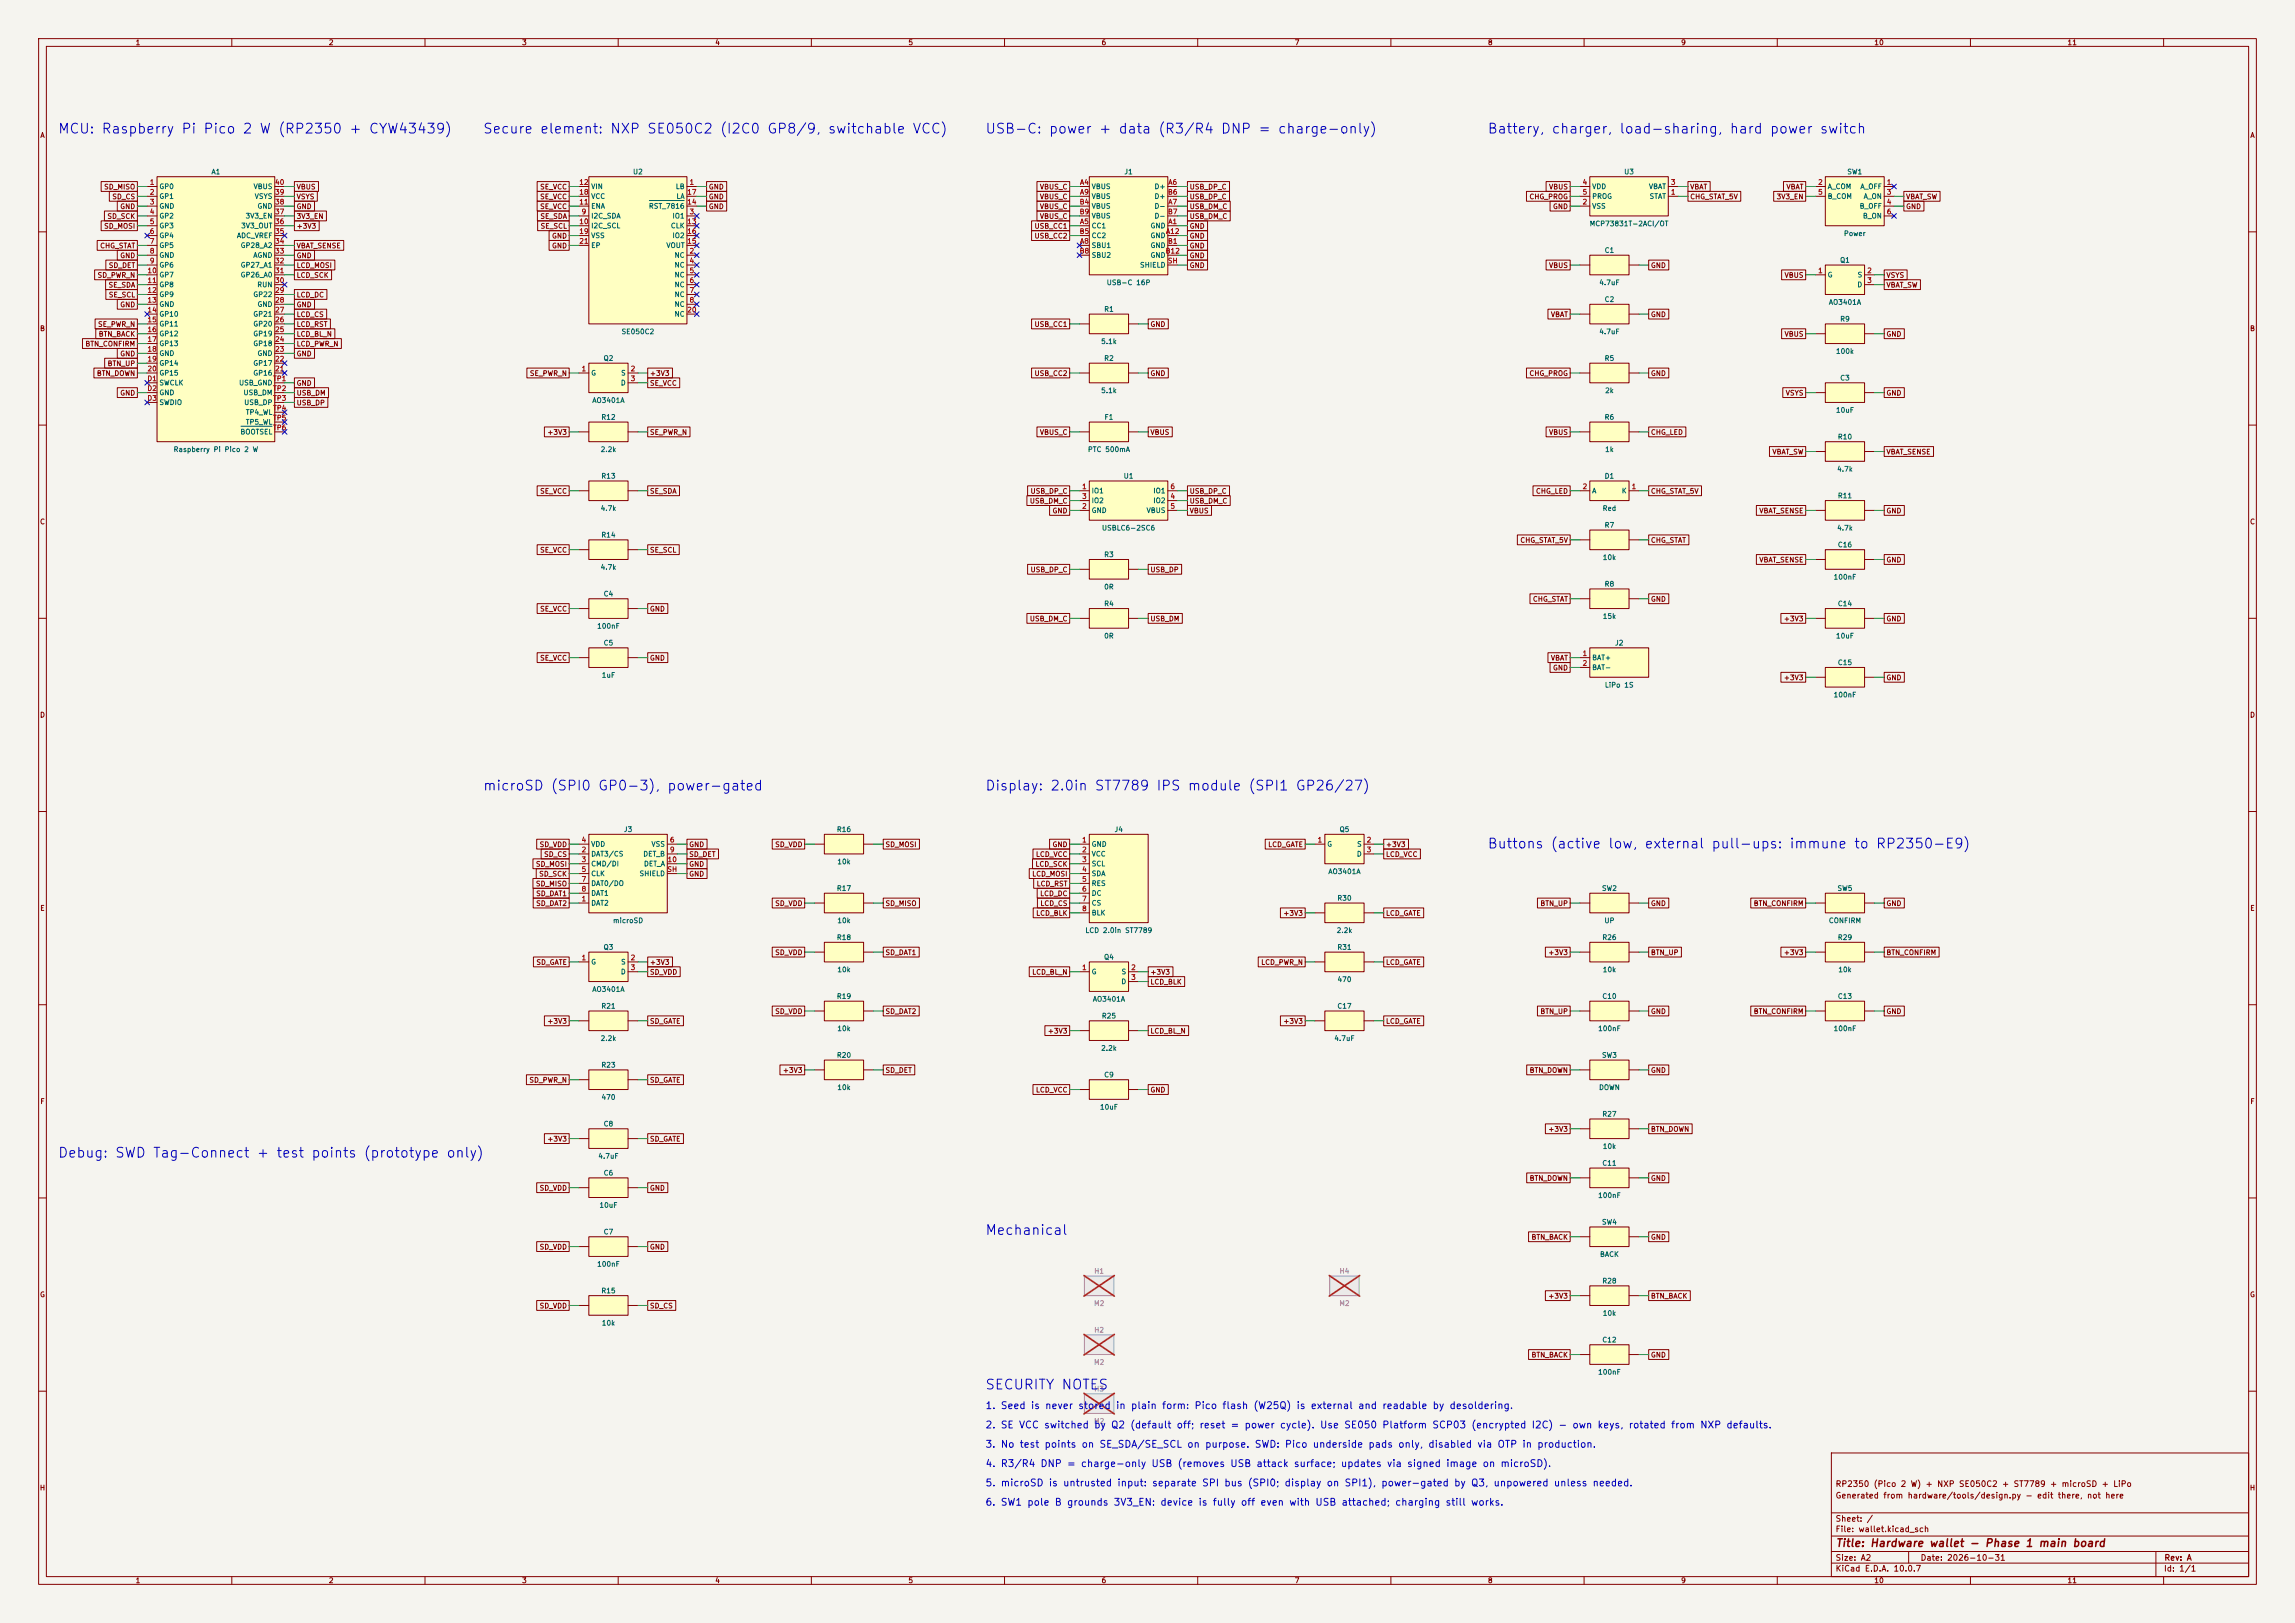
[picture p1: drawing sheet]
<svg xmlns="http://www.w3.org/2000/svg" width="594mm" height="420mm" viewBox="0 0 594 420" stroke-linecap="round" stroke-linejoin="round" font-family="sans-serif">
<defs><g id="words">
<g font-size="2.5" fill="#0000c2">
<text x="14.8" y="35.2">MCU: Raspberry Pi Pico 2 W (RP2350 + CYW43439)</text>
<text x="124.8" y="35.2">Secure element: NXP SE050C2 (I2C0 GP8/9, switchable VCC)</text>
<text x="254.8" y="35.2">USB-C: power + data (R3/R4 DNP = charge-only)</text>
<text x="384.8" y="35.2">Battery, charger, load-sharing, hard power switch</text>
<text x="124.8" y="205.2">microSD (SPI0 GP0-3), power-gated</text>
<text x="254.8" y="205.2">Display: 2.0in ST7789 IPS module (SPI1 GP26/27)</text>
<text x="384.8" y="220.2">Buttons (active low, external pull-ups: immune to RP2350-E9)</text>
<text x="14.8" y="300.2">Debug: SWD Tag-Connect + test points (prototype only)</text>
<text x="254.8" y="320.2">Mechanical</text>
<text x="254.8" y="360.2">SECURITY NOTES</text>
</g>
<text font-size="2" fill="#840000" x="475" y="400.8">Title: Hardware wallet - Phase 1 main board</text>
<g font-size="1.8" fill="#0000c2">
<text x="254.9" y="365.1">1. Seed is never stored</text>
<text x="288.7" y="365.1">in plain form: Pico flash (W25Q) is external and readable by desoldering.</text>
<text x="254.9" y="370.1">2. SE VCC switched by Q2 (default off; reset = power cycle). Use SE050 Platform SCP03 (encrypted I2C) - own keys, rotated from NXP defaults.</text>
<text x="254.9" y="375.1">3. No test points on SE_SDA/SE_SCL on purpose. SWD: Pico underside pads only, disabled via OTP in production.</text>
<text x="254.9" y="380.1">4. R3/R4 DNP = charge-only USB (removes USB attack surface; updates via signed image on microSD).</text>
<text x="254.9" y="385.1">5. microSD is untrusted input: separate SPI bus (SPI0; display on SPI1), power-gated by Q3, unpowered unless needed.</text>
<text x="254.9" y="390.1">6. SW1 pole B grounds 3V3_EN: device is fully off even with USB attached; charging still works.</text>
</g>
<g font-size="1.5" fill="#840000">
<text x="475" y="388.1">Generated from hardware/tools/design.py - edit there, not here</text>
<text x="475" y="385.1">RP2350 (Pico 2 W) + NXP SE050C2 + ST7789 + microSD + LiPo</text>
<text x="475" y="394.1">Sheet: /</text>
<text x="475" y="396.8">File: wallet.kicad_sch</text>
<text x="475" y="407">KiCad E.D.A. 10.0.7</text>
<text x="475" y="404.2">Size: A2</text>
<text x="497" y="404.2">Date: 2026-10-31</text>
<text x="560" y="407">Id: 1/1</text>
<text x="560.1" y="404.2">Rev: A</text>
</g>
<g font-size="1.3" fill="#840000">
<text x="35" y="12">1</text>
<text x="85" y="12">2</text>
<text x="135" y="12">3</text>
<text x="185" y="12">4</text>
<text x="235" y="12">5</text>
<text x="285" y="12">6</text>
<text x="335" y="12">7</text>
<text x="385" y="12">8</text>
<text x="435" y="12">9</text>
<text x="485" y="12">10</text>
<text x="535" y="12">11</text>
<text x="10.3" y="36">A</text>
<text x="582.3" y="36">A</text>
<text x="26.8" y="49.3">SD_MISO</text>
<text x="28.9" y="51.9">SD_CS</text>
<text x="76.6" y="49.3">VBUS</text>
<text x="76.6" y="51.9">VSYS</text>
<text x="139.7" y="49.3">SE_VCC</text>
<text x="139.7" y="51.9">SE_VCC</text>
<text x="183.3" y="49.3">GND</text>
<text x="183.3" y="51.9">GND</text>
<text x="269" y="49.3">VBUS_C</text>
<text x="269" y="51.9">VBUS_C</text>
<text x="307.8" y="49.3">USB_DP_C</text>
<text x="307.8" y="51.9">USB_DP_C</text>
<text x="395.7" y="51.9">CHG_PROG</text>
<text x="400.8" y="49.3">VBUS</text>
<text x="437.3" y="51.9">CHG_STAT_5V</text>
<text x="437.3" y="49.3">VBAT</text>
<text x="459.7" y="51.9">3V3_EN</text>
<text x="462.2" y="49.3">VBAT</text>
<text x="493.2" y="51.9">VBAT_SW</text>
<text x="26.8" y="59.5">SD_MOSI</text>
<text x="27.7" y="56.9">SD_SCK</text>
<text x="31" y="54.4">GND</text>
<text x="76.6" y="54.4">GND</text>
<text x="76.6" y="56.9">3V3_EN</text>
<text x="76.6" y="59.5">+3V3</text>
<text x="139.7" y="54.4">SE_VCC</text>
<text x="139.7" y="56.9">SE_SDA</text>
<text x="139.8" y="59.5">SE_SCL</text>
<text x="183.3" y="54.4">GND</text>
<text x="267.6" y="59.5">USB_CC1</text>
<text x="269" y="54.4">VBUS_C</text>
<text x="269" y="56.9">VBUS_C</text>
<text x="307.8" y="56.9">USB_DM_C</text>
<text x="307.8" y="54.4">USB_DM_C</text>
<text x="307.8" y="59.5">GND</text>
<text x="401.8" y="54.4">GND</text>
<text x="493.2" y="54.4">GND</text>
<text x="25.8" y="64.6">CHG_STAT</text>
<text x="76.6" y="64.6">VBAT_SENSE</text>
<text x="142.7" y="62">GND</text>
<text x="142.7" y="64.6">GND</text>
<text x="267.6" y="62">USB_CC2</text>
<text x="307.8" y="62">GND</text>
<text x="307.8" y="64.6">GND</text>
<text x="28" y="69.6">SD_DET</text>
<text x="31" y="67.1">GND</text>
<text x="76.6" y="67.1">GND</text>
<text x="76.6" y="69.6">LCD_MOSI</text>
<text x="307.8" y="67.1">GND</text>
<text x="307.8" y="69.6">GND</text>
<text x="400.8" y="69.6">VBUS</text>
<text x="427.2" y="69.6">GND</text>
<text x="25.1" y="72.2">SD_PWR_N</text>
<text x="28" y="74.7">SE_SDA</text>
<text x="28" y="77.3">SE_SCL</text>
<text x="76.6" y="77.3">LCD_DC</text>
<text x="76.6" y="72.2">LCD_SCK</text>
<text x="461.8" y="72.2">VBUS</text>
<text x="488.1" y="72.2">VSYS</text>
<text x="488.1" y="74.7">VBAT_SW</text>
<text x="31" y="79.8">GND</text>
<text x="76.6" y="79.8">GND</text>
<text x="76.6" y="82.3">LCD_CS</text>
<text x="401.3" y="82.3">VBAT</text>
<text x="427.2" y="82.3">GND</text>
<text x="10.2" y="86">B</text>
<text x="22" y="90">BTN_CONFIRM</text>
<text x="25.2" y="84.9">SE_PWR_N</text>
<text x="25.4" y="87.4">BTN_BACK</text>
<text x="76.6" y="90">LCD_PWR_N</text>
<text x="76.6" y="84.9">LCD_RST</text>
<text x="76.6" y="87.4">LCD_BL_N</text>
<text x="267.6" y="84.9">USB_CC1</text>
<text x="297.6" y="84.9">GND</text>
<text x="461.8" y="87.4">VBUS</text>
<text x="488.1" y="87.4">GND</text>
<text x="582.2" y="86">B</text>
<text x="27.7" y="95">BTN_UP</text>
<text x="31" y="92.5">GND</text>
<text x="76.6" y="92.5">GND</text>
<text x="24.9" y="97.6">BTN_DOWN</text>
<text x="76.6" y="100.1">GND</text>
<text x="137" y="97.6">SE_PWR_N</text>
<text x="168.1" y="97.6">+3V3</text>
<text x="168.1" y="100.1">SE_VCC</text>
<text x="267.6" y="97.6">USB_CC2</text>
<text x="297.6" y="97.6">GND</text>
<text x="395.7" y="97.6">CHG_PROG</text>
<text x="427.2" y="97.6">GND</text>
<text x="31" y="102.7">GND</text>
<text x="76.6" y="102.7">USB_DM</text>
<text x="76.6" y="105.2">USB_DP</text>
<text x="462.1" y="102.7">VSYS</text>
<text x="488.1" y="102.7">GND</text>
<text x="141.5" y="112.8">+3V3</text>
<text x="168.1" y="112.8">SE_PWR_N</text>
<text x="269" y="112.8">VBUS_C</text>
<text x="297.6" y="112.8">VBUS</text>
<text x="400.8" y="112.8">VBUS</text>
<text x="427.2" y="112.8">CHG_LED</text>
<text x="458.6" y="117.9">VBAT_SW</text>
<text x="488.1" y="117.9">VBAT_SENSE</text>
<text x="139.7" y="128.1">SE_VCC</text>
<text x="168.1" y="128.1">SE_SDA</text>
<text x="266.4" y="130.6">USB_DM_C</text>
<text x="266.6" y="128.1">USB_DP_C</text>
<text x="307.8" y="128.1">USB_DP_C</text>
<text x="307.8" y="130.6">USB_DM_C</text>
<text x="397.4" y="128.1">CHG_LED</text>
<text x="427.2" y="128.1">CHG_STAT_5V</text>
<text x="10.2" y="136">C</text>
<text x="272.3" y="133.1">GND</text>
<text x="307.8" y="133.1">VBUS</text>
<text x="455.2" y="133.1">VBAT_SENSE</text>
<text x="488.1" y="133.1">GND</text>
<text x="582.2" y="136">C</text>
<text x="139.7" y="143.3">SE_VCC</text>
<text x="168.1" y="143.3">SE_SCL</text>
<text x="393.4" y="140.8">CHG_STAT_5V</text>
<text x="427.2" y="140.8">CHG_STAT</text>
<text x="266.6" y="148.4">USB_DP_C</text>
<text x="297.6" y="148.4">USB_DP</text>
<text x="455.2" y="145.8">VBAT_SENSE</text>
<text x="488.1" y="145.8">GND</text>
<text x="396.6" y="156">CHG_STAT</text>
<text x="427.2" y="156">GND</text>
<text x="139.7" y="158.5">SE_VCC</text>
<text x="168.1" y="158.5">GND</text>
<text x="266.4" y="161.1">USB_DM_C</text>
<text x="297.6" y="161.1">USB_DM</text>
<text x="461.6" y="161.1">+3V3</text>
<text x="488.1" y="161.1">GND</text>
<text x="139.7" y="171.2">SE_VCC</text>
<text x="168.1" y="171.2">GND</text>
<text x="401.3" y="171.2">VBAT</text>
<text x="401.8" y="173.8">GND</text>
<text x="461.6" y="176.3">+3V3</text>
<text x="488.1" y="176.3">GND</text>
<text x="10.2" y="186">D</text>
<text x="582.2" y="186">D</text>
<text x="139.5" y="219.5">SD_VDD</text>
<text x="178.2" y="219.5">GND</text>
<text x="200.5" y="219.5">SD_VDD</text>
<text x="229" y="219.5">SD_MOSI</text>
<text x="272.3" y="219.5">GND</text>
<text x="328.1" y="219.5">LCD_GATE</text>
<text x="358.6" y="219.5">+3V3</text>
<text x="138.6" y="224.6">SD_MOSI</text>
<text x="139.4" y="227.1">SD_SCK</text>
<text x="140.7" y="222">SD_CS</text>
<text x="178.2" y="222">SD_DET</text>
<text x="178.2" y="227.1">GND</text>
<text x="178.2" y="224.6">GND</text>
<text x="267" y="227.1">LCD_MOSI</text>
<text x="267.9" y="224.6">LCD_SCK</text>
<text x="268" y="222">LCD_VCC</text>
<text x="358.6" y="222">LCD_VCC</text>
<text x="138.6" y="229.7">SD_MISO</text>
<text x="138.6" y="232.2">SD_DAT1</text>
<text x="268.2" y="229.7">LCD_RST</text>
<text x="269.1" y="232.2">LCD_DC</text>
<text x="10.3" y="236">E</text>
<text x="138.6" y="234.7">SD_DAT2</text>
<text x="200.5" y="234.7">SD_VDD</text>
<text x="229" y="234.7">SD_MISO</text>
<text x="268.1" y="237.3">LCD_BLK</text>
<text x="269.1" y="234.7">LCD_CS</text>
<text x="332" y="237.3">+3V3</text>
<text x="358.6" y="237.3">LCD_GATE</text>
<text x="398.6" y="234.7">BTN_UP</text>
<text x="427.2" y="234.7">GND</text>
<text x="453.8" y="234.7">BTN_CONFIRM</text>
<text x="488.1" y="234.7">GND</text>
<text x="582.3" y="236">E</text>
<text x="138.7" y="250">SD_GATE</text>
<text x="168.1" y="250">+3V3</text>
<text x="200.5" y="247.4">SD_VDD</text>
<text x="229" y="247.4">SD_DAT1</text>
<text x="326.3" y="250">LCD_PWR_N</text>
<text x="358.6" y="250">LCD_GATE</text>
<text x="400.6" y="247.4">+3V3</text>
<text x="427.2" y="247.4">BTN_UP</text>
<text x="461.6" y="247.4">+3V3</text>
<text x="488.1" y="247.4">BTN_CONFIRM</text>
<text x="168.1" y="252.5">SD_VDD</text>
<text x="267" y="252.5">LCD_BL_N</text>
<text x="297.6" y="252.5">+3V3</text>
<text x="297.6" y="255.1">LCD_BLK</text>
<text x="200.5" y="262.7">SD_VDD</text>
<text x="229" y="262.7">SD_DAT2</text>
<text x="398.6" y="262.7">BTN_UP</text>
<text x="427.2" y="262.7">GND</text>
<text x="453.8" y="262.7">BTN_CONFIRM</text>
<text x="488.1" y="262.7">GND</text>
<text x="141.5" y="265.2">+3V3</text>
<text x="168.1" y="265.2">SD_GATE</text>
<text x="271.1" y="267.8">+3V3</text>
<text x="297.6" y="267.8">LCD_BL_N</text>
<text x="332" y="265.2">+3V3</text>
<text x="358.6" y="265.2">LCD_GATE</text>
<text x="136.9" y="280.5">SD_PWR_N</text>
<text x="168.1" y="280.5">SD_GATE</text>
<text x="202.5" y="277.9">+3V3</text>
<text x="229" y="277.9">SD_DET</text>
<text x="395.8" y="277.9">BTN_DOWN</text>
<text x="427.2" y="277.9">GND</text>
<text x="10.3" y="286">F</text>
<text x="268" y="283">LCD_VCC</text>
<text x="297.6" y="283">GND</text>
<text x="582.3" y="286">F</text>
<text x="400.6" y="293.2">+3V3</text>
<text x="427.2" y="293.2">BTN_DOWN</text>
<text x="141.5" y="295.7">+3V3</text>
<text x="168.1" y="295.7">SD_GATE</text>
<text x="395.8" y="305.9">BTN_DOWN</text>
<text x="427.2" y="305.9">GND</text>
<text x="139.5" y="308.4">SD_VDD</text>
<text x="168.1" y="308.4">GND</text>
<text x="139.5" y="323.6">SD_VDD</text>
<text x="168.1" y="323.6">GND</text>
<text x="396.3" y="321.1">BTN_BACK</text>
<text x="427.2" y="321.1">GND</text>
<text x="10.2" y="336">G</text>
<text x="582.2" y="336">G</text>
<text x="139.5" y="338.9">SD_VDD</text>
<text x="168.1" y="338.9">SD_CS</text>
<text x="400.6" y="336.3">+3V3</text>
<text x="427.2" y="336.3">BTN_BACK</text>
<text x="396.3" y="351.6">BTN_BACK</text>
<text x="427.2" y="351.6">GND</text>
<text x="10.2" y="386">H</text>
<text x="582.2" y="386">H</text>
<text x="35" y="410">1</text>
<text x="85" y="410">2</text>
<text x="135" y="410">3</text>
<text x="185" y="410">4</text>
<text x="235" y="410">5</text>
<text x="285" y="410">6</text>
<text x="335" y="410">7</text>
<text x="385" y="410">8</text>
<text x="435" y="410">9</text>
<text x="485" y="410">10</text>
<text x="535" y="410">11</text>
</g>
<g font-size="1.3" fill="#006464">
<text x="54.6" y="45.4">A1</text>
<text x="163.7" y="45.4">U2</text>
<text x="290.9" y="45.4">J1</text>
<text x="420.2" y="45.4">U3</text>
<text x="478" y="45.4">SW1</text>
<text x="41.1" y="49.2">GP0</text>
<text x="41.1" y="51.8">GP1</text>
<text x="65.5" y="49.2">VBUS</text>
<text x="65.8" y="51.8">VSYS</text>
<text x="152.9" y="49.2">VIN</text>
<text x="152.9" y="51.8">VCC</text>
<text x="174.8" y="49.2">LB</text>
<text x="174.9" y="51.8">LA</text>
<text x="282.4" y="49.2">VBUS</text>
<text x="282.4" y="51.8">VBUS</text>
<text x="298.7" y="49.2">D+</text>
<text x="298.7" y="51.8">D+</text>
<text x="412" y="49.2">VDD</text>
<text x="412" y="51.8">PROG</text>
<text x="426.6" y="49.2">VBAT</text>
<text x="426.8" y="51.8">STAT</text>
<text x="472.9" y="49.2">A_COM</text>
<text x="472.9" y="51.8">B_COM</text>
<text x="481.4" y="49.2">A_OFF</text>
<text x="482.2" y="51.8">A_ON</text>
<text x="41.1" y="54.3">GND</text>
<text x="41.1" y="56.8">GP2</text>
<text x="41.1" y="59.4">GP3</text>
<text x="62.3" y="59.4">3V3_OUT</text>
<text x="63.4" y="56.8">3V3_EN</text>
<text x="66.5" y="54.3">GND</text>
<text x="152.9" y="56.8">I2C_SDA</text>
<text x="152.9" y="59.4">I2C_SCL</text>
<text x="152.9" y="54.3">ENA</text>
<text x="167.8" y="54.3">RST_7816</text>
<text x="173.5" y="59.4">CLK</text>
<text x="173.9" y="56.8">IO1</text>
<text x="282.4" y="59.4">CC1</text>
<text x="282.4" y="54.3">VBUS</text>
<text x="282.4" y="56.8">VBUS</text>
<text x="297.7" y="59.4">GND</text>
<text x="298.7" y="54.3">D-</text>
<text x="298.7" y="56.8">D-</text>
<text x="411.3" y="58.8">MCP73831T-2ACI/OT</text>
<text x="412" y="54.3">VSS</text>
<text x="481.2" y="54.3">B_OFF</text>
<text x="482" y="56.8">B_ON</text>
<text x="41.1" y="61.9">GP4</text>
<text x="41.1" y="64.5">GP5</text>
<text x="61.2" y="61.9">ADC_VREF</text>
<text x="62.2" y="64.5">GP28_A2</text>
<text x="152.9" y="61.9">VSS</text>
<text x="152.9" y="64.5">EP</text>
<text x="172.3" y="64.5">VOUT</text>
<text x="173.9" y="61.9">IO2</text>
<text x="282.4" y="64.5">SBU1</text>
<text x="282.4" y="61.9">CC2</text>
<text x="297.7" y="61.9">GND</text>
<text x="297.7" y="64.5">GND</text>
<text x="415.2" y="65.7">C1</text>
<text x="477.1" y="61.4">Power</text>
<text x="41.1" y="67">GND</text>
<text x="41.1" y="69.5">GP6</text>
<text x="62.2" y="69.5">GP27_A1</text>
<text x="65.4" y="67">AGND</text>
<text x="174.5" y="67">NC</text>
<text x="174.5" y="69.5">NC</text>
<text x="282.4" y="67">SBU2</text>
<text x="294.9" y="69.5">SHIELD</text>
<text x="297.7" y="67">GND</text>
<text x="476.1" y="68.3">Q1</text>
<text x="41.1" y="72.1">GP7</text>
<text x="41.1" y="74.6">GP8</text>
<text x="41.1" y="77.2">GP9</text>
<text x="62.2" y="72.1">GP26_A0</text>
<text x="65.4" y="77.2">GP22</text>
<text x="66.5" y="74.6">RUN</text>
<text x="174.5" y="72.1">NC</text>
<text x="174.5" y="74.6">NC</text>
<text x="174.5" y="77.2">NC</text>
<text x="286.3" y="74.1">USB-C 16P</text>
<text x="413.8" y="74.1">4.7uF</text>
<text x="472.9" y="72.1">G</text>
<text x="480.6" y="74.6">D</text>
<text x="480.7" y="72.1">S</text>
<text x="41.1" y="79.7">GND</text>
<text x="41.1" y="82.2">GP10</text>
<text x="65.4" y="82.2">GP21</text>
<text x="66.5" y="79.7">GND</text>
<text x="174.5" y="79.7">NC</text>
<text x="174.5" y="82.2">NC</text>
<text x="285.7" y="81">R1</text>
<text x="415.2" y="78.4">C2</text>
<text x="473.2" y="79.2">AO3401A</text>
<text x="476.2" y="83.5">R9</text>
<text x="41.1" y="84.8">GP11</text>
<text x="41.1" y="87.3">GP12</text>
<text x="41.1" y="89.9">GP13</text>
<text x="65.4" y="89.9">GP18</text>
<text x="65.4" y="87.3">GP19</text>
<text x="65.4" y="84.8">GP20</text>
<text x="160.7" y="86.8">SE050C2</text>
<text x="284.9" y="89.3">5.1k</text>
<text x="413.8" y="86.8">4.7uF</text>
<text x="41.1" y="92.4">GND</text>
<text x="41.1" y="94.9">GP14</text>
<text x="65.4" y="94.9">GP17</text>
<text x="66.5" y="92.4">GND</text>
<text x="156.1" y="93.7">Q2</text>
<text x="285.7" y="93.7">R2</text>
<text x="415.2" y="93.7">R5</text>
<text x="475.1" y="91.9">100k</text>
<text x="41.1" y="97.5">GP15</text>
<text x="41.1" y="100">SWCLK</text>
<text x="61.7" y="100">USB_GND</text>
<text x="65.4" y="97.5">GP16</text>
<text x="152.9" y="97.5">G</text>
<text x="160.6" y="100">D</text>
<text x="160.6" y="97.5">S</text>
<text x="476.2" y="98.8">C3</text>
<text x="41.1" y="102.6">GND</text>
<text x="41.1" y="105.1">SWDIO</text>
<text x="62.9" y="102.6">USB_DM</text>
<text x="63.1" y="105.1">USB_DP</text>
<text x="63.5" y="107.6">TP4_WL</text>
<text x="153.2" y="104.6">AO3401A</text>
<text x="284.9" y="102">5.1k</text>
<text x="415.3" y="102">2k</text>
<text x="475.1" y="107.1">10uF</text>
<text x="62.1" y="112.7">BOOTSEL</text>
<text x="63.5" y="110.2">TP5_WL</text>
<text x="155.5" y="108.9">R12</text>
<text x="285.7" y="108.9">F1</text>
<text x="415.2" y="108.9">R6</text>
<text x="475.5" y="114">R10</text>
<text x="44.8" y="117.3">Raspberry Pi Pico 2 W</text>
<text x="155.3" y="117.3">2.2k</text>
<text x="281.5" y="117.3">PTC 500mA</text>
<text x="415.3" y="117.3">1k</text>
<text x="155.5" y="124.2">R13</text>
<text x="290.7" y="124.2">U1</text>
<text x="415.2" y="124.2">D1</text>
<text x="475.4" y="122.3">4.7k</text>
<text x="282.4" y="128">IO1</text>
<text x="282.4" y="130.5">IO2</text>
<text x="298.4" y="130.5">IO2</text>
<text x="298.4" y="128">IO1</text>
<text x="412" y="128">A</text>
<text x="419.6" y="128">K</text>
<text x="475.5" y="129.2">R11</text>
<text x="155.3" y="132.5">4.7k</text>
<text x="282.4" y="133">GND</text>
<text x="285.1" y="137.6">USBLC6-2SC6</text>
<text x="296.6" y="133">VBUS</text>
<text x="414.7" y="132.5">Red</text>
<text x="415.2" y="136.9">R7</text>
<text x="475.4" y="137.6">4.7k</text>
<text x="155.5" y="139.4">R14</text>
<text x="475.5" y="141.9">C16</text>
<text x="155.3" y="147.7">4.7k</text>
<text x="285.7" y="144.5">R3</text>
<text x="414.7" y="145.2">10k</text>
<text x="156.1" y="154.6">C4</text>
<text x="285.7" y="152.8">0R</text>
<text x="415.2" y="152.1">R8</text>
<text x="474.5" y="150.3">100nF</text>
<text x="285.7" y="157.2">R4</text>
<text x="414.7" y="160.4">15k</text>
<text x="475.5" y="157.2">C14</text>
<text x="154.4" y="163">100nF</text>
<text x="156.1" y="167.3">C5</text>
<text x="285.7" y="165.5">0R</text>
<text x="417.9" y="167.3">J2</text>
<text x="475.1" y="165.5">10uF</text>
<text x="412" y="171.1">BAT+</text>
<text x="412" y="173.7">BAT-</text>
<text x="475.5" y="172.4">C15</text>
<text x="155.6" y="175.7">1uF</text>
<text x="415.3" y="178.2">LiPo 1S</text>
<text x="474.5" y="180.8">100nF</text>
<text x="161.3" y="215.6">J3</text>
<text x="216.5" y="215.6">R16</text>
<text x="288.3" y="215.6">J4</text>
<text x="346.6" y="215.6">Q5</text>
<text x="152.9" y="221.9">DAT3/CS</text>
<text x="152.9" y="219.4">VDD</text>
<text x="166.4" y="221.9">DET_B</text>
<text x="168.5" y="219.4">VSS</text>
<text x="282.4" y="219.4">GND</text>
<text x="282.4" y="221.9">VCC</text>
<text x="343.4" y="219.4">G</text>
<text x="351.1" y="221.9">D</text>
<text x="351.1" y="219.4">S</text>
<text x="152.9" y="224.5">CMD/DI</text>
<text x="152.9" y="227">CLK</text>
<text x="165.4" y="227">SHIELD</text>
<text x="166.5" y="224.5">DET_A</text>
<text x="216.6" y="223.9">10k</text>
<text x="282.4" y="224.5">SCL</text>
<text x="282.4" y="227">SDA</text>
<text x="343.7" y="226.5">AO3401A</text>
<text x="152.9" y="229.6">DAT0/DO</text>
<text x="152.9" y="232.1">DAT1</text>
<text x="216.5" y="230.8">R17</text>
<text x="282.4" y="229.6">RES</text>
<text x="282.4" y="232.1">DC</text>
<text x="346" y="233.4">R30</text>
<text x="414.5" y="230.8">SW2</text>
<text x="475.5" y="230.8">SW5</text>
<text x="152.9" y="234.6">DAT2</text>
<text x="158.5" y="239.2">microSD</text>
<text x="216.6" y="239.2">10k</text>
<text x="282.4" y="234.6">CS</text>
<text x="282.4" y="237.2">BLK</text>
<text x="415.1" y="239.2">UP</text>
<text x="473.2" y="239.2">CONFIRM</text>
<text x="216.5" y="243.5">R18</text>
<text x="280.8" y="241.7">LCD 2.0in ST7789</text>
<text x="345.8" y="241.7">2.2k</text>
<text x="414.6" y="243.5">R26</text>
<text x="475.5" y="243.5">R29</text>
<text x="152.9" y="249.9">G</text>
<text x="156.1" y="246.1">Q3</text>
<text x="160.6" y="249.9">S</text>
<text x="216.6" y="251.9">10k</text>
<text x="285.6" y="248.6">Q4</text>
<text x="346" y="246.1">R31</text>
<text x="414.7" y="251.9">10k</text>
<text x="475.7" y="251.9">10k</text>
<text x="153.2" y="257">AO3401A</text>
<text x="160.6" y="252.4">D</text>
<text x="282.4" y="252.4">G</text>
<text x="290.1" y="255">D</text>
<text x="290.2" y="252.4">S</text>
<text x="346" y="254.4">470</text>
<text x="155.5" y="261.3">R21</text>
<text x="216.5" y="258.8">R19</text>
<text x="282.7" y="259.5">AO3401A</text>
<text x="285" y="263.9">R25</text>
<text x="346" y="261.3">C17</text>
<text x="414.6" y="258.8">C10</text>
<text x="475.5" y="258.8">C13</text>
<text x="155.3" y="269.7">2.2k</text>
<text x="216.6" y="267.1">10k</text>
<text x="345.2" y="269.7">4.7uF</text>
<text x="413.5" y="267.1">100nF</text>
<text x="474.5" y="267.1">100nF</text>
<text x="216.5" y="274">R20</text>
<text x="284.9" y="272.2">2.2k</text>
<text x="414.5" y="274">SW3</text>
<text x="155.5" y="276.6">R23</text>
<text x="285.7" y="279.1">C9</text>
<text x="155.5" y="284.9">470</text>
<text x="216.6" y="282.4">10k</text>
<text x="284.6" y="287.4">10uF</text>
<text x="413.7" y="282.4">DOWN</text>
<text x="156.1" y="291.8">C8</text>
<text x="414.6" y="289.3">R27</text>
<text x="414.7" y="297.6">10k</text>
<text x="154.7" y="300.1">4.7uF</text>
<text x="156.1" y="304.5">C6</text>
<text x="414.6" y="302">C11</text>
<text x="413.5" y="310.3">100nF</text>
<text x="155" y="312.8">10uF</text>
<text x="414.5" y="317.2">SW4</text>
<text x="156.1" y="319.7">C7</text>
<text x="154.4" y="328.1">100nF</text>
<text x="414" y="325.5">BACK</text>
<text x="155.5" y="335">R15</text>
<text x="414.6" y="332.4">R28</text>
<text x="414.7" y="340.8">10k</text>
<text x="155.6" y="343.3">10k</text>
<text x="414.6" y="347.7">C12</text>
<text x="413.5" y="356">100nF</text>
</g>
<g font-size="1.3" fill="#a90000">
<text x="38.6" y="48.1">1</text>
<text x="38.6" y="50.7">2</text>
<text x="38.6" y="53.2">3</text>
<text x="71.1" y="53.2">38</text>
<text x="71.1" y="50.7">39</text>
<text x="71.1" y="48.1">40</text>
<text x="149.8" y="53.2">11</text>
<text x="149.8" y="48.1">12</text>
<text x="149.8" y="50.7">18</text>
<text x="177.7" y="53.2">14</text>
<text x="177.7" y="50.7">17</text>
<text x="178.3" y="48.1">1</text>
<text x="279.3" y="53.2">B4</text>
<text x="279.4" y="48.1">A4</text>
<text x="279.4" y="50.7">A9</text>
<text x="302.2" y="50.7">B6</text>
<text x="302.3" y="48.1">A6</text>
<text x="302.3" y="53.2">A7</text>
<text x="409.5" y="53.2">2</text>
<text x="409.5" y="48.1">4</text>
<text x="409.5" y="50.7">5</text>
<text x="432.3" y="50.7">1</text>
<text x="432.3" y="48.1">3</text>
<text x="470.4" y="48.1">2</text>
<text x="470.4" y="50.7">5</text>
<text x="488.2" y="48.1">1</text>
<text x="488.2" y="50.7">3</text>
<text x="488.2" y="53.2">4</text>
<text x="38.6" y="55.7">4</text>
<text x="38.6" y="58.3">5</text>
<text x="71.1" y="58.3">36</text>
<text x="71.1" y="55.7">37</text>
<text x="149.8" y="58.3">10</text>
<text x="150.4" y="55.7">9</text>
<text x="177.7" y="58.3">13</text>
<text x="178.3" y="55.7">3</text>
<text x="279.3" y="55.7">B9</text>
<text x="279.4" y="58.3">A5</text>
<text x="302.2" y="55.7">B7</text>
<text x="302.3" y="58.3">A1</text>
<text x="488.2" y="55.7">6</text>
<text x="38.6" y="60.8">6</text>
<text x="38.6" y="63.4">7</text>
<text x="38.6" y="65.9">8</text>
<text x="71.1" y="65.9">33</text>
<text x="71.1" y="63.4">34</text>
<text x="71.1" y="60.8">35</text>
<text x="149.8" y="60.8">19</text>
<text x="149.8" y="63.4">21</text>
<text x="177.7" y="63.4">15</text>
<text x="177.7" y="60.8">16</text>
<text x="178.3" y="65.9">2</text>
<text x="279.3" y="60.8">B5</text>
<text x="279.3" y="65.9">B8</text>
<text x="279.4" y="63.4">A8</text>
<text x="301.6" y="65.9">B12</text>
<text x="301.6" y="60.8">A12</text>
<text x="302.2" y="63.4">B1</text>
<text x="38" y="71">10</text>
<text x="38.6" y="68.4">9</text>
<text x="71.1" y="71">31</text>
<text x="71.1" y="68.4">32</text>
<text x="178.3" y="68.4">4</text>
<text x="178.3" y="71">5</text>
<text x="302.1" y="68.4">SH</text>
<text x="470.4" y="71">1</text>
<text x="483.1" y="71">2</text>
<text x="38" y="73.5">11</text>
<text x="38" y="76.1">12</text>
<text x="71.1" y="76.1">29</text>
<text x="71.1" y="73.5">30</text>
<text x="178.3" y="73.5">6</text>
<text x="178.3" y="76.1">7</text>
<text x="483.1" y="73.5">3</text>
<text x="38" y="78.6">13</text>
<text x="38" y="81.1">14</text>
<text x="38" y="83.7">15</text>
<text x="71.1" y="83.7">26</text>
<text x="71.1" y="81.1">27</text>
<text x="71.1" y="78.6">28</text>
<text x="177.7" y="81.1">20</text>
<text x="178.3" y="78.6">8</text>
<text x="38" y="86.2">16</text>
<text x="38" y="88.8">17</text>
<text x="71.1" y="88.8">24</text>
<text x="71.1" y="86.2">25</text>
<text x="38" y="91.3">18</text>
<text x="38" y="93.8">19</text>
<text x="71.1" y="93.8">22</text>
<text x="71.1" y="91.3">23</text>
<text x="38" y="98.9">D1</text>
<text x="38" y="101.5">D2</text>
<text x="38" y="96.4">20</text>
<text x="70.5" y="98.9">TP1</text>
<text x="70.5" y="101.5">TP2</text>
<text x="71.1" y="96.4">21</text>
<text x="150.4" y="96.4">1</text>
<text x="163.1" y="96.4">2</text>
<text x="163.1" y="98.9">3</text>
<text x="38" y="104">D3</text>
<text x="70.5" y="104">TP3</text>
<text x="70.5" y="106.5">TP4</text>
<text x="70.5" y="109.1">TP5</text>
<text x="70.5" y="111.6">TP6</text>
<text x="279.9" y="126.9">1</text>
<text x="279.9" y="131.9">2</text>
<text x="279.9" y="129.4">3</text>
<text x="302.8" y="129.4">4</text>
<text x="302.8" y="131.9">5</text>
<text x="302.8" y="126.9">6</text>
<text x="409.5" y="126.9">2</text>
<text x="422.2" y="126.9">1</text>
<text x="409.5" y="170">1</text>
<text x="409.5" y="172.6">2</text>
<text x="150.4" y="220.8">2</text>
<text x="150.4" y="218.3">4</text>
<text x="173.3" y="218.3">6</text>
<text x="173.3" y="220.8">9</text>
<text x="279.9" y="218.3">1</text>
<text x="279.9" y="220.8">2</text>
<text x="340.9" y="218.3">1</text>
<text x="353.6" y="218.3">2</text>
<text x="353.6" y="220.8">3</text>
<text x="150.4" y="223.4">3</text>
<text x="150.4" y="225.9">5</text>
<text x="172.6" y="225.9">SH</text>
<text x="172.7" y="223.4">10</text>
<text x="279.9" y="223.4">3</text>
<text x="279.9" y="225.9">4</text>
<text x="150.4" y="233.5">1</text>
<text x="150.4" y="228.5">7</text>
<text x="150.4" y="231">8</text>
<text x="279.9" y="228.5">5</text>
<text x="279.9" y="231">6</text>
<text x="279.9" y="233.5">7</text>
<text x="279.9" y="236.1">8</text>
<text x="150.4" y="248.8">1</text>
<text x="163.1" y="248.8">2</text>
<text x="163.1" y="251.3">3</text>
<text x="279.9" y="251.3">1</text>
<text x="292.6" y="251.3">2</text>
<text x="292.6" y="253.9">3</text>
</g>
<g font-size="1.3" fill="#939391">
<text x="283.1" y="329.9">H1</text>
<text x="346.6" y="329.9">H4</text>
<text x="283" y="338.2">M2</text>
<text x="346.5" y="338.2">M2</text>
<text x="283.1" y="345.1">H2</text>
<text x="283" y="353.5">M2</text>
<text x="283.1" y="360.4">H3</text>
<text x="283" y="368.7">M2</text>
</g>
</g></defs>
<path d="M0 0h594v420h-594z" fill="#f5f4ef" stroke="#f5f4ef" stroke-width=".26"/>
<g fill="none" stroke="#840000" stroke-width=".26">
<path d="M10 10h574v400h-574zM12 12h570v396h-570zM60 10v2M110 10v2M160 10v2M210 10v2M260 10v2M310 10v2M360 10v2M410 10v2M460 10v2M510 10v2"/>
<path d="M560 10v2M10 60h2M582 60h2M10 110h2M582 110h2M10 160h2M582 160h2M10 210h2M582 210h2M10 260h2M582 260h2M10 310h2"/>
<path d="M582 310h2M10 360h2M474 376h108v32h-108zM582 360h2M474 397.5h108M474 391.5h108M60 408v2M110 408v2M160 408v2M210 408v2M260 408v2M310 408v2"/>
<path d="M360 408v2M410 408v2M460 408v2M474 404.5h108M474 401.5h108M494 401.5v3M510 408v2M558 401.5v6.5M560 408v2"/>
</g>
<path d="M281.9 157.5h10.2v5.1h-10.2z" fill="#ffffc2"/>
<path d="M281.9 157.5h10.2v5.1h-10.2zM279.4 160h2.5M292.1 160h2.5" fill="none" stroke="#840000" stroke-width=".26"/>
<path d="M152.4 154.9h10.2v5.1h-10.2z" fill="#ffffc2"/>
<path d="M149.9 157.5h2.5M152.4 154.9h10.2v5.1h-10.2zM162.6 157.5h2.5" fill="none" stroke="#840000" stroke-width=".26"/>
<path d="M342.9 215.9h10.2v7.6h-10.2z" fill="#ffffc2"/>
<path d="M340.4 218.4h2.5M342.9 215.9h10.2v7.6h-10.2zM353.1 218.4h2.5M353.1 221h2.5" fill="none" stroke="#840000" stroke-width=".26"/>
<path d="M152.4 109.2h10.2v5.1h-10.2z" fill="#ffffc2"/>
<path d="M149.9 111.8h2.5M152.4 109.2h10.2v5.1h-10.2zM162.6 111.8h2.5" fill="none" stroke="#840000" stroke-width=".26"/>
<path d="M472.4 243.8h10.2v5.1h-10.2z" fill="#ffffc2"/>
<path d="M469.9 246.4h2.5M472.4 243.8h10.2v5.1h-10.2zM482.6 246.4h2.5" fill="none" stroke="#840000" stroke-width=".26"/>
<path d="M472.4 259.1h10.2v5.1h-10.2z" fill="#ffffc2"/>
<path d="M472.4 259.1h10.2v5.1h-10.2zM469.9 261.6h2.5M482.6 261.6h2.5" fill="none" stroke="#840000" stroke-width=".26"/>
<path d="M280.7 360.7h7.6v5.1h-7.6z" fill="#ebeae8"/>
<path d="M280.7 360.7h7.6v5.1h-7.6z" fill="none" stroke="#9c9b98" stroke-width=".26"/>
<path d="M280.5 360.6l7.9 5.3M288.4 360.6l-7.9 5.3" fill="none" stroke="#e12e31" stroke-width=".46"/>
<path d="M280.7 330.2h7.6v5.1h-7.6z" fill="#ebeae8"/>
<path d="M280.7 330.2h7.6v5.1h-7.6z" fill="none" stroke="#9c9b98" stroke-width=".26"/>
<path d="M280.5 330.1l7.9 5.3M288.4 330.1l-7.9 5.3" fill="none" stroke="#e12e31" stroke-width=".46"/>
<path d="M280.7 345.4h7.6v5.1h-7.6z" fill="#ebeae8"/>
<path d="M280.7 345.4h7.6v5.1h-7.6z" fill="none" stroke="#9c9b98" stroke-width=".26"/>
<path d="M280.5 345.3l7.9 5.3M288.4 345.3l-7.9 5.3" fill="none" stroke="#e12e31" stroke-width=".46"/>
<path d="M344.2 330.2h7.6v5.1h-7.6z" fill="#ebeae8"/>
<path d="M344.2 330.2h7.6v5.1h-7.6z" fill="none" stroke="#9c9b98" stroke-width=".26"/>
<path d="M344 330.1l7.9 5.3M351.9 330.1l-7.9 5.3" fill="none" stroke="#e12e31" stroke-width=".46"/>
<path d="M411.5 231.1h10.1v5.1h-10.1z" fill="#ffffc2"/>
<path d="M408.9 233.7h2.6M411.5 231.1h10.1v5.1h-10.1zM421.6 233.7h2.6" fill="none" stroke="#840000" stroke-width=".26"/>
<path d="M281.9 264.2h10.2v5h-10.2z" fill="#ffffc2"/>
<path d="M279.4 266.7h2.5M281.9 264.2h10.2v5h-10.2zM292.1 266.7h2.5" fill="none" stroke="#840000" stroke-width=".26"/>
<path d="M281.9 279.4h10.2v5.1h-10.2z" fill="#ffffc2"/>
<path d="M281.9 279.4h10.2v5.1h-10.2zM279.4 281.9h2.5M292.1 281.9h2.5" fill="none" stroke="#840000" stroke-width=".26"/>
<path d="M411.5 317.5h10.1v5.1h-10.1z" fill="#ffffc2"/>
<path d="M411.5 317.5h10.1v5.1h-10.1zM408.9 320h2.6M421.6 320h2.6" fill="none" stroke="#840000" stroke-width=".26"/>
<path d="M411.5 332.7h10.1v5.1h-10.1z" fill="#ffffc2"/>
<path d="M408.9 335.3h2.6M411.5 332.7h10.1v5.1h-10.1zM421.6 335.3h2.6" fill="none" stroke="#840000" stroke-width=".26"/>
<path d="M411.5 243.8h10.1v5.1h-10.1z" fill="#ffffc2"/>
<path d="M408.9 246.4h2.6M411.5 243.8h10.1v5.1h-10.1zM421.6 246.4h2.6" fill="none" stroke="#840000" stroke-width=".26"/>
<path d="M472.4 172.7h10.2v5.1h-10.2z" fill="#ffffc2"/>
<path d="M469.9 175.3h2.5M472.4 172.7h10.2v5.1h-10.2zM482.6 175.3h2.5" fill="none" stroke="#840000" stroke-width=".26"/>
<path d="M342.9 233.7h10.2v5.1h-10.2z" fill="#ffffc2"/>
<path d="M340.4 236.2h2.5M342.9 233.7h10.2v5.1h-10.2zM353.1 236.2h2.5" fill="none" stroke="#840000" stroke-width=".26"/>
<path d="M342.9 261.6h10.2v5.1h-10.2z" fill="#ffffc2"/>
<path d="M340.4 264.2h2.5M342.9 261.6h10.2v5.1h-10.2zM353.1 264.2h2.5" fill="none" stroke="#840000" stroke-width=".26"/>
<path d="M472.4 157.5h10.2v5.1h-10.2z" fill="#ffffc2"/>
<path d="M472.4 157.5h10.2v5.1h-10.2zM469.9 160h2.5M482.6 160h2.5" fill="none" stroke="#840000" stroke-width=".26"/>
<path d="M411.5 289.6h10.1v5h-10.1z" fill="#ffffc2"/>
<path d="M408.9 292.1h2.6M411.5 289.6h10.1v5h-10.1zM421.6 292.1h2.6" fill="none" stroke="#840000" stroke-width=".26"/>
<path d="M152.4 139.7h10.2v5.1h-10.2z" fill="#ffffc2"/>
<path d="M152.4 139.7h10.2v5.1h-10.2zM149.9 142.2h2.5M162.6 142.2h2.5" fill="none" stroke="#840000" stroke-width=".26"/>
<path d="M152.4 124.5h10.2v5h-10.2z" fill="#ffffc2"/>
<path d="M149.9 127h2.5M152.4 124.5h10.2v5h-10.2zM162.6 127h2.5" fill="none" stroke="#840000" stroke-width=".26"/>
<path d="M40.6 45.7h30.5v68.6h-30.5z" fill="#ffffc2"/>
<g fill="none" stroke="#840000" stroke-width=".26">
<path d="M38.1 48.3h2.5M38.1 50.8h2.5M38.1 53.3h2.5M38.1 55.9h2.5M38.1 58.4h2.5M40.6 45.7h30.5v68.6h-30.5zM71.1 48.3h2.6M71.1 50.8h2.6M71.1 53.3h2.6M71.1 55.9h2.6M71.1 58.4h2.6M38.1 61h2.5"/>
<path d="M38.1 63.5h2.5M38.1 66h2.5M38.1 68.6h2.5M38.1 71.1h2.5M38.1 73.7h2.5M38.1 76.2h2.5M38.1 78.7h2.5M71.1 61h2.6M71.1 63.5h2.6M71.1 66h2.6M71.1 68.6h2.6M71.1 71.1h2.6"/>
<path d="M71.1 73.7h2.6M71.1 76.2h2.6M71.1 78.7h2.6M38.1 81.3h2.5M38.1 83.8h2.5M38.1 86.4h2.5M38.1 88.9h2.5M38.1 91.4h2.5M38.1 94h2.5M38.1 96.5h2.5M38.1 99.1h2.5M71.1 81.3h2.6"/>
<path d="M71.1 83.8h2.6M71.1 86.4h2.6M71.1 88.9h2.6M71.1 91.4h2.6M71.1 94h2.6M71.1 96.5h2.6M71.1 99.1h2.6M38.1 101.6h2.5M38.1 104.1h2.5M71.1 101.6h2.6M71.1 104.1h2.6M71.1 106.7h2.6"/>
<path d="M71.1 109.2h2.6M71.1 111.8h2.6"/>
</g>
<path d="M62.4 110.3h8" fill="none" stroke="#006464" stroke-width=".26"/>
<path d="M411.5 348h10.1v5.1h-10.1z" fill="#ffffc2"/>
<path d="M408.9 350.5h2.6M411.5 348h10.1v5.1h-10.1zM421.6 350.5h2.6" fill="none" stroke="#840000" stroke-width=".26"/>
<path d="M411.5 274.3h10.1v5.1h-10.1z" fill="#ffffc2"/>
<path d="M408.9 276.9h2.6M411.5 274.3h10.1v5.1h-10.1zM421.6 276.9h2.6" fill="none" stroke="#840000" stroke-width=".26"/>
<path d="M411.5 302.3h10.1v5h-10.1z" fill="#ffffc2"/>
<path d="M408.9 304.8h2.6M411.5 302.3h10.1v5h-10.1zM421.6 304.8h2.6" fill="none" stroke="#840000" stroke-width=".26"/>
<path d="M152.4 94h10.2v7.6h-10.2z" fill="#ffffc2"/>
<path d="M149.9 96.5h2.5M152.4 94h10.2v7.6h-10.2zM162.6 96.5h2.5M162.6 99.1h2.5" fill="none" stroke="#840000" stroke-width=".26"/>
<path d="M281.9 215.9h15.3v22.9h-15.3z" fill="#ffffc2"/>
<path d="M279.4 218.4h2.5M281.9 215.9h15.3v22.9h-15.3zM279.4 221h2.5M279.4 223.5h2.5M279.4 226.1h2.5M279.4 228.6h2.5M279.4 231.1h2.5M279.4 233.7h2.5M279.4 236.2h2.5" fill="none" stroke="#840000" stroke-width=".26"/>
<path d="M411.5 167.6h15.2v7.7h-15.2z" fill="#ffffc2"/>
<path d="M408.9 170.2h2.6M408.9 172.7h2.6M411.5 167.6h15.2v7.7h-15.2z" fill="none" stroke="#840000" stroke-width=".26"/>
<path d="M342.9 246.4h10.2v5.1h-10.2z" fill="#ffffc2"/>
<path d="M340.4 248.9h2.5M342.9 246.4h10.2v5.1h-10.2zM353.1 248.9h2.5" fill="none" stroke="#840000" stroke-width=".26"/>
<path d="M281.9 248.9h10.2v7.6h-10.2z" fill="#ffffc2"/>
<path d="M279.4 251.5h2.5M281.9 248.9h10.2v7.6h-10.2zM292.1 251.5h2.5M292.1 254h2.5" fill="none" stroke="#840000" stroke-width=".26"/>
<path d="M411.5 259.1h10.1v5.1h-10.1z" fill="#ffffc2"/>
<path d="M411.5 259.1h10.1v5.1h-10.1zM408.9 261.6h2.6M421.6 261.6h2.6" fill="none" stroke="#840000" stroke-width=".26"/>
<path d="M472.4 231.1h10.2v5.1h-10.2z" fill="#ffffc2"/>
<path d="M469.9 233.7h2.5M472.4 231.1h10.2v5.1h-10.2zM482.6 233.7h2.5" fill="none" stroke="#840000" stroke-width=".26"/>
<path d="M152.4 45.7h25.4v38.1h-25.4z" fill="#ffffc2"/>
<g fill="none" stroke="#840000" stroke-width=".26">
<path d="M149.9 48.3h2.5M149.9 55.9h2.5M149.9 58.4h2.5M149.9 53.3h2.5M149.9 50.8h2.5M152.4 45.7h25.4v38.1h-25.4zM177.8 48.3h2.5M177.8 55.9h2.5M177.8 58.4h2.5M177.8 53.3h2.5M177.8 50.8h2.5M149.9 63.5h2.5"/>
<path d="M149.9 61h2.5M177.8 66h2.5M177.8 68.6h2.5M177.8 71.1h2.5M177.8 73.7h2.5M177.8 76.2h2.5M177.8 78.7h2.5M177.8 63.5h2.5M177.8 61h2.5M177.8 81.3h2.5"/>
</g>
<path d="M168.1 51.9h9" fill="none" stroke="#006464" stroke-width=".26"/>
<path d="M152.4 276.9h10.2v5h-10.2z" fill="#ffffc2"/>
<path d="M149.9 279.4h2.5M152.4 276.9h10.2v5h-10.2zM162.6 279.4h2.5" fill="none" stroke="#840000" stroke-width=".26"/>
<path d="M152.4 261.6h10.2v5.1h-10.2z" fill="#ffffc2"/>
<path d="M149.9 264.2h2.5M152.4 261.6h10.2v5.1h-10.2zM162.6 264.2h2.5" fill="none" stroke="#840000" stroke-width=".26"/>
<path d="M152.4 246.4h10.2v7.6h-10.2z" fill="#ffffc2"/>
<path d="M149.9 248.9h2.5M152.4 246.4h10.2v7.6h-10.2zM162.6 248.9h2.5M162.6 251.5h2.5" fill="none" stroke="#840000" stroke-width=".26"/>
<path d="M152.4 292.1h10.2v5.1h-10.2z" fill="#ffffc2"/>
<path d="M149.9 294.6h2.5M152.4 292.1h10.2v5.1h-10.2zM162.6 294.6h2.5" fill="none" stroke="#840000" stroke-width=".26"/>
<path d="M152.4 304.8h10.2v5.1h-10.2z" fill="#ffffc2"/>
<path d="M149.9 307.3h2.5M152.4 304.8h10.2v5.1h-10.2zM162.6 307.3h2.5" fill="none" stroke="#840000" stroke-width=".26"/>
<path d="M152.4 320h10.2v5.1h-10.2z" fill="#ffffc2"/>
<path d="M149.9 322.6h2.5M152.4 320h10.2v5.1h-10.2zM162.6 322.6h2.5" fill="none" stroke="#840000" stroke-width=".26"/>
<path d="M152.4 335.3h10.2v5.1h-10.2z" fill="#ffffc2"/>
<path d="M149.9 337.8h2.5M152.4 335.3h10.2v5.1h-10.2zM162.6 337.8h2.5" fill="none" stroke="#840000" stroke-width=".26"/>
<path d="M213.4 259.1h10.1v5.1h-10.1z" fill="#ffffc2"/>
<path d="M213.4 259.1h10.1v5.1h-10.1zM210.8 261.6h2.6M223.5 261.6h2.6" fill="none" stroke="#840000" stroke-width=".26"/>
<path d="M213.4 274.3h10.1v5.1h-10.1z" fill="#ffffc2"/>
<path d="M210.8 276.9h2.6M213.4 274.3h10.1v5.1h-10.1zM223.5 276.9h2.6" fill="none" stroke="#840000" stroke-width=".26"/>
<path d="M213.4 243.8h10.1v5.1h-10.1z" fill="#ffffc2"/>
<path d="M210.8 246.4h2.6M213.4 243.8h10.1v5.1h-10.1zM223.5 246.4h2.6" fill="none" stroke="#840000" stroke-width=".26"/>
<path d="M152.4 215.9h20.3v20.3h-20.3z" fill="#ffffc2"/>
<path d="M149.9 218.4h2.5M152.4 215.9h20.3v20.3h-20.3zM172.7 218.4h2.6M149.9 233.7h2.5M149.9 221h2.5M149.9 223.5h2.5M149.9 226.1h2.5M149.9 228.6h2.5M149.9 231.1h2.5M172.7 221h2.6M172.7 223.5h2.6M172.7 226.1h2.6" fill="none" stroke="#840000" stroke-width=".26"/>
<path d="M213.4 215.9h10.1v5.1h-10.1z" fill="#ffffc2"/>
<path d="M210.8 218.4h2.6M213.4 215.9h10.1v5.1h-10.1zM223.5 218.4h2.6" fill="none" stroke="#840000" stroke-width=".26"/>
<path d="M213.4 231.1h10.1v5.1h-10.1z" fill="#ffffc2"/>
<path d="M210.8 233.7h2.6M213.4 231.1h10.1v5.1h-10.1zM223.5 233.7h2.6" fill="none" stroke="#840000" stroke-width=".26"/>
<path d="M152.4 167.6h10.2v5.1h-10.2z" fill="#ffffc2"/>
<path d="M149.9 170.2h2.5M152.4 167.6h10.2v5.1h-10.2zM162.6 170.2h2.5" fill="none" stroke="#840000" stroke-width=".26"/>
<path d="M281.9 124.5h20.4v10.1h-20.4z" fill="#ffffc2"/>
<path d="M279.4 127h2.5M279.4 132.1h2.5M279.4 129.5h2.5M281.9 124.5h20.4v10.1h-20.4zM302.3 127h2.5M302.3 132.1h2.5M302.3 129.5h2.5" fill="none" stroke="#840000" stroke-width=".26"/>
<path d="M281.9 144.8h10.2v5.1h-10.2z" fill="#ffffc2"/>
<path d="M279.4 147.3h2.5M281.9 144.8h10.2v5.1h-10.2zM292.1 147.3h2.5" fill="none" stroke="#840000" stroke-width=".26"/>
<path d="M472.4 45.7h15.3v12.7h-15.3z" fill="#ffffc2"/>
<path d="M469.9 48.3h2.5M469.9 50.8h2.5M472.4 45.7h15.3v12.7h-15.3zM487.7 48.3h2.5M487.7 50.8h2.5M487.7 53.3h2.5M487.7 55.9h2.5" fill="none" stroke="#840000" stroke-width=".26"/>
<path d="M472.4 83.8h10.2v5.1h-10.2z" fill="#ffffc2"/>
<path d="M469.9 86.4h2.5M472.4 83.8h10.2v5.1h-10.2zM482.6 86.4h2.5" fill="none" stroke="#840000" stroke-width=".26"/>
<path d="M281.9 109.2h10.2v5.1h-10.2z" fill="#ffffc2"/>
<path d="M279.4 111.8h2.5M281.9 109.2h10.2v5.1h-10.2zM292.1 111.8h2.5" fill="none" stroke="#840000" stroke-width=".26"/>
<path d="M281.9 94h10.2v5.1h-10.2z" fill="#ffffc2"/>
<path d="M279.4 96.5h2.5M281.9 94h10.2v5.1h-10.2zM292.1 96.5h2.5" fill="none" stroke="#840000" stroke-width=".26"/>
<path d="M281.9 81.3h10.2v5.1h-10.2z" fill="#ffffc2"/>
<path d="M279.4 83.8h2.5M281.9 81.3h10.2v5.1h-10.2zM292.1 83.8h2.5" fill="none" stroke="#840000" stroke-width=".26"/>
<path d="M281.9 45.7h20.4v25.4h-20.4z" fill="#ffffc2"/>
<g fill="none" stroke="#840000" stroke-width=".26">
<path d="M279.4 58.4h2.5M279.4 48.3h2.5M279.4 53.3h2.5M279.4 50.8h2.5M279.4 55.9h2.5M281.9 45.7h20.4v25.4h-20.4zM302.3 58.4h2.5M302.3 48.3h2.5M302.3 53.3h2.5M302.3 50.8h2.5M302.3 55.9h2.5M279.4 63.5h2.5"/>
<path d="M279.4 61h2.5M279.4 66h2.5M302.3 63.5h2.5M302.3 61h2.5M302.3 66h2.5M302.3 68.6h2.5"/>
</g>
<path d="M411.5 78.7h10.1v5.1h-10.1z" fill="#ffffc2"/>
<path d="M411.5 78.7h10.1v5.1h-10.1zM408.9 81.3h2.6M421.6 81.3h2.6" fill="none" stroke="#840000" stroke-width=".26"/>
<path d="M411.5 66h10.1v5.1h-10.1z" fill="#ffffc2"/>
<path d="M408.9 68.6h2.6M411.5 66h10.1v5.1h-10.1zM421.6 68.6h2.6" fill="none" stroke="#840000" stroke-width=".26"/>
<path d="M411.5 94h10.1v5.1h-10.1z" fill="#ffffc2"/>
<path d="M408.9 96.5h2.6M411.5 94h10.1v5.1h-10.1zM421.6 96.5h2.6" fill="none" stroke="#840000" stroke-width=".26"/>
<path d="M411.5 45.7h20.3v10.2h-20.3z" fill="#ffffc2"/>
<path d="M408.9 50.8h2.6M408.9 53.3h2.6M408.9 48.3h2.6M411.5 45.7h20.3v10.2h-20.3zM431.8 50.8h2.5M431.8 48.3h2.5" fill="none" stroke="#840000" stroke-width=".26"/>
<path d="M411.5 109.2h10.1v5.1h-10.1z" fill="#ffffc2"/>
<path d="M408.9 111.8h2.6M411.5 109.2h10.1v5.1h-10.1zM421.6 111.8h2.6" fill="none" stroke="#840000" stroke-width=".26"/>
<path d="M411.5 124.5h10.1v5h-10.1z" fill="#ffffc2"/>
<path d="M408.9 127h2.6M411.5 124.5h10.1v5h-10.1zM421.6 127h2.6" fill="none" stroke="#840000" stroke-width=".26"/>
<path d="M411.5 152.4h10.1v5.1h-10.1z" fill="#ffffc2"/>
<path d="M408.9 154.9h2.6M411.5 152.4h10.1v5.1h-10.1zM421.6 154.9h2.6" fill="none" stroke="#840000" stroke-width=".26"/>
<path d="M411.5 137.2h10.1v5h-10.1z" fill="#ffffc2"/>
<path d="M408.9 139.7h2.6M411.5 137.2h10.1v5h-10.1zM421.6 139.7h2.6" fill="none" stroke="#840000" stroke-width=".26"/>
<path d="M472.4 114.3h10.2v5.1h-10.2z" fill="#ffffc2"/>
<path d="M469.9 116.8h2.5M472.4 114.3h10.2v5.1h-10.2zM482.6 116.8h2.5" fill="none" stroke="#840000" stroke-width=".26"/>
<path d="M472.4 129.5h10.2v5.1h-10.2z" fill="#ffffc2"/>
<path d="M469.9 132.1h2.5M472.4 129.5h10.2v5.1h-10.2zM482.6 132.1h2.5" fill="none" stroke="#840000" stroke-width=".26"/>
<path d="M472.4 142.2h10.2v5.1h-10.2z" fill="#ffffc2"/>
<path d="M469.9 144.8h2.5M472.4 142.2h10.2v5.1h-10.2zM482.6 144.8h2.5" fill="none" stroke="#840000" stroke-width=".26"/>
<path d="M472.4 99.1h10.2v5h-10.2z" fill="#ffffc2"/>
<path d="M472.4 99.1h10.2v5h-10.2zM469.9 101.6h2.5M482.6 101.6h2.5" fill="none" stroke="#840000" stroke-width=".26"/>
<path d="M472.4 68.6h10.2v7.6h-10.2z" fill="#ffffc2"/>
<g fill="none" stroke="#840000" stroke-width=".26">
<path d="M26.2 47h9.4v2.5h-9.4zM26.2 57.1h9.4v2.6h-9.4zM27 54.6h8.6v2.6h-8.6zM28.3 49.5h7.3v2.6h-7.3zM30.4 52.1h5.2v2.5h-5.2zM76.2 47h6.2v2.5h-6.2zM76.2 49.5h5.9v2.6h-5.9zM76.2 52.1h5.2v2.5h-5.2zM76.2 54.6h8.3v2.6h-8.3zM76.2 57.1h6.4v2.6h-6.4zM139 47h8.3v2.5h-8.3zM139 49.5h8.3v2.6h-8.3z"/>
<path d="M139 52.1h8.3v2.5h-8.3zM139.1 54.6h8.2v2.6h-8.2zM139.2 57.1h8.1v2.6h-8.1zM142.1 59.7h5.2v2.5h-5.2zM182.9 47h5.2v2.5h-5.2zM182.9 49.5h5.2v2.6h-5.2zM182.9 52.1h5.2v2.5h-5.2zM267 57.1h9.9v2.6h-9.9zM267 59.7h9.9v2.5h-9.9zM268.4 52.1h8.5v2.5h-8.5zM268.4 54.6h8.5v2.6h-8.5zM268.4 47h8.5v2.5h-8.5z"/>
<path d="M268.4 49.5h8.5v2.6h-8.5zM307.3 47h10.9v2.5h-10.9zM307.3 49.5h10.9v2.6h-10.9zM307.3 59.7h5.2v2.5h-5.2zM307.3 54.6h11.1v2.6h-11.1zM307.3 52.1h11.1v2.5h-11.1zM307.3 57.1h5.2v2.6h-5.2zM395.1 49.5h11.3v2.6h-11.3zM400.2 47h6.2v2.5h-6.2zM401.2 52.1h5.2v2.5h-5.2zM436.9 49.5h13.7v2.6h-13.7zM436.9 47h5.7v2.5h-5.7z"/>
<path d="M459.1 49.5h8.3v2.6h-8.3zM461.6 47h5.8v2.5h-5.8zM492.8 49.5h9.3v2.6h-9.3zM492.8 52.1h5.2v2.5h-5.2zM24.5 69.8h11.1v2.6h-11.1zM25.2 62.2h10.4v2.6h-10.4zM27.3 72.4h8.3v2.5h-8.3zM27.4 74.9h8.2v2.6h-8.2zM27.4 67.3h8.2v2.6h-8.2zM30.4 77.5h5.2v2.5h-5.2zM30.4 64.8h5.2v2.5h-5.2zM76.2 74.9h8.4v2.6h-8.4z"/>
<path d="M76.2 77.5h5.2v2.5h-5.2zM76.2 64.8h5.2v2.5h-5.2zM76.2 67.3h10.5v2.6h-10.5zM76.2 69.8h9.6v2.6h-9.6zM76.2 62.2h12.8v2.6h-12.8zM142.1 62.2h5.2v2.6h-5.2zM307.3 62.2h5.2v2.6h-5.2zM307.3 64.8h5.2v2.5h-5.2zM307.3 67.3h5.2v2.6h-5.2zM400.2 67.3h6.2v2.6h-6.2zM426.7 67.3h5.2v2.6h-5.2zM461.1 69.8h6.3v2.6h-6.3z"/>
<path d="M469.9 71.1h2.5M472.4 68.6h10.2v7.6h-10.2zM482.6 71.1h2.5M482.6 73.7h2.5M487.7 69.8h5.9v2.6h-5.9zM487.7 72.4h9.4v2.5h-9.4zM21.3 87.6h14.3v2.6h-14.3zM24.3 95.2h11.3v2.6h-11.3zM24.6 82.5h11v2.6h-11zM24.8 85.1h10.8v2.5h-10.8zM27.1 92.7h8.5v2.6h-8.5zM30.4 90.2h5.2v2.5h-5.2z"/>
<path d="M76.2 87.6h12.2v2.6h-12.2zM76.2 80h8.3v2.6h-8.3zM76.2 82.5h9.3v2.6h-9.3zM76.2 85.1h10.5v2.5h-10.5zM76.2 90.2h5.2v2.5h-5.2zM76.2 97.8h5.2v2.5h-5.2zM136.4 95.2h10.9v2.6h-10.9zM167.6 95.2h6.5v2.6h-6.5zM167.6 97.8h8.3v2.5h-8.3zM267 82.5h9.9v2.6h-9.9zM267 95.2h9.9v2.6h-9.9zM297.2 82.5h5.2v2.6h-5.2z"/>
<path d="M297.2 95.2h5.2v2.6h-5.2zM395.1 95.2h11.3v2.6h-11.3zM400.7 80h5.7v2.6h-5.7zM426.7 80h5.2v2.6h-5.2zM426.7 95.2h5.2v2.6h-5.2zM461.1 85.1h6.3v2.5h-6.3zM487.7 85.1h5.2v2.5h-5.2zM30.4 100.3h5.2v2.6h-5.2zM76.2 100.3h8.8v2.6h-8.8zM76.2 102.9h8.7v2.5h-8.7zM140.9 110.5h6.4v2.5h-6.4zM167.6 110.5h11v2.5h-11z"/>
<path d="M268.4 110.5h8.5v2.5h-8.5zM297.2 110.5h6.2v2.5h-6.2zM400.2 110.5h6.2v2.5h-6.2zM426.7 110.5h9.6v2.5h-9.6zM458 115.6h9.4v2.5h-9.4zM461.4 100.3h6v2.6h-6zM487.7 115.6h12.7v2.5h-12.7zM487.7 100.3h5.2v2.6h-5.2zM139 125.7h8.3v2.6h-8.3zM167.6 125.7h8.3v2.6h-8.3zM265.8 128.3h11.1v2.5h-11.1zM266 125.7h10.9v2.6h-10.9z"/>
<path d="M271.7 130.8h5.2v2.6h-5.2zM307.3 130.8h6.3v2.6h-6.3zM307.3 125.7h10.9v2.6h-10.9zM307.3 128.3h11.1v2.5h-11.1zM392.7 138.4h13.7v2.6h-13.7zM396.8 125.7h9.6v2.6h-9.6zM426.7 125.7h13.7v2.6h-13.7zM426.7 138.4h10.4v2.6h-10.4zM454.6 130.8h12.8v2.6h-12.8zM487.7 130.8h5.2v2.6h-5.2zM139 141h8.3v2.5h-8.3zM139 156.2h8.3v2.6h-8.3z"/>
<path d="M167.6 156.2h5.2v2.6h-5.2zM167.6 141h8.2v2.5h-8.2zM265.8 158.7h11.1v2.6h-11.1zM266 146h10.9v2.6h-10.9zM297.2 146h8.6v2.6h-8.6zM297.2 158.7h8.8v2.6h-8.8zM396 153.7h10.4v2.5h-10.4zM426.7 153.7h5.2v2.5h-5.2zM454.6 143.5h12.8v2.6h-12.8zM460.9 158.7h6.5v2.6h-6.5zM487.7 158.7h5.2v2.6h-5.2zM487.7 143.5h5.2v2.6h-5.2z"/>
<path d="M139 168.9h8.3v2.6h-8.3zM167.6 168.9h5.2v2.6h-5.2zM400.7 168.9h5.7v2.6h-5.7zM401.2 171.4h5.2v2.6h-5.2zM460.9 174h6.5v2.5h-6.5zM487.7 174h5.2v2.5h-5.2zM138.9 217.2h8.4v2.5h-8.4zM140.1 219.7h7.2v2.6h-7.2zM177.8 219.7h8.2v2.6h-8.2zM177.8 217.2h5.2v2.5h-5.2zM199.9 217.2h8.4v2.5h-8.4zM228.6 217.2h9.4v2.5h-9.4z"/>
<path d="M267.4 219.7h9.5v2.6h-9.5zM271.7 217.2h5.2v2.5h-5.2zM327.5 217.2h10.3v2.5h-10.3zM358.1 217.2h6.5v2.5h-6.5zM358.1 219.7h9.5v2.6h-9.5zM137.9 222.2h9.4v2.6h-9.4zM137.9 227.3h9.4v2.6h-9.4zM138 232.4h9.3v2.6h-9.3zM138 229.9h9.3v2.5h-9.3zM138.8 224.8h8.5v2.5h-8.5zM177.8 224.8h5.2v2.5h-5.2zM177.8 222.2h5.2v2.6h-5.2z"/>
<path d="M199.9 232.4h8.4v2.6h-8.4zM228.6 232.4h9.4v2.6h-9.4zM266.4 224.8h10.5v2.5h-10.5zM267.2 222.2h9.7v2.6h-9.7zM267.4 234.9h9.5v2.6h-9.5zM267.5 227.3h9.4v2.6h-9.4zM268.5 229.9h8.4v2.5h-8.4zM268.5 232.4h8.4v2.6h-8.4zM331.4 234.9h6.4v2.6h-6.4zM358.1 234.9h10.4v2.6h-10.4zM397.9 232.4h8.5v2.6h-8.5zM426.7 232.4h5.2v2.6h-5.2z"/>
<path d="M453.1 232.4h14.3v2.6h-14.3zM487.7 232.4h5.2v2.6h-5.2zM138.1 247.6h9.2v2.6h-9.2zM167.6 250.2h8.4v2.5h-8.4zM167.6 247.6h6.5v2.6h-6.5zM199.9 245.1h8.4v2.6h-8.4zM228.6 245.1h9.3v2.6h-9.3zM266.4 250.2h10.5v2.5h-10.5zM297.2 250.2h6.4v2.5h-6.4zM297.2 252.7h9.4v2.6h-9.4zM325.7 247.6h12.1v2.6h-12.1zM358.1 247.6h10.4v2.6h-10.4z"/>
<path d="M400 245.1h6.4v2.6h-6.4zM426.7 245.1h8.5v2.6h-8.5zM460.9 245.1h6.5v2.6h-6.5zM487.7 245.1h14.2v2.6h-14.2zM136.2 278.1h11.1v2.6h-11.1zM140.9 262.9h6.4v2.5h-6.4zM167.6 278.1h9.3v2.6h-9.3zM167.6 262.9h9.3v2.5h-9.3zM199.9 260.3h8.4v2.6h-8.4zM201.9 275.6h6.4v2.5h-6.4zM228.6 275.6h8.2v2.5h-8.2zM228.6 260.3h9.3v2.6h-9.3z"/>
<path d="M270.4 265.4h6.5v2.6h-6.5zM297.2 265.4h10.4v2.6h-10.4zM331.4 262.9h6.4v2.5h-6.4zM358.1 262.9h10.4v2.5h-10.4zM395.1 275.6h11.3v2.5h-11.3zM397.9 260.3h8.5v2.6h-8.5zM426.7 260.3h5.2v2.6h-5.2zM426.7 275.6h5.2v2.5h-5.2zM453.1 260.3h14.3v2.6h-14.3zM487.7 260.3h5.2v2.6h-5.2zM140.9 293.4h6.4v2.5h-6.4zM167.6 293.4h9.3v2.5h-9.3z"/>
<path d="M267.4 280.7h9.5v2.5h-9.5zM297.2 280.7h5.2v2.5h-5.2zM400 290.8h6.4v2.6h-6.4zM426.7 290.8h11.3v2.6h-11.3zM138.9 306.1h8.4v2.5h-8.4zM167.6 306.1h5.2v2.5h-5.2zM395.1 303.5h11.3v2.6h-11.3zM395.6 318.8h10.8v2.5h-10.8zM426.7 303.5h5.2v2.6h-5.2zM426.7 318.8h5.2v2.5h-5.2zM138.9 321.3h8.4v2.6h-8.4zM138.9 336.5h8.4v2.6h-8.4z"/>
<path d="M167.6 336.5h7.3v2.6h-7.3zM167.6 321.3h5.2v2.6h-5.2zM400 334h6.4v2.6h-6.4zM426.7 334h10.8v2.6h-10.8zM395.6 349.2h10.8v2.6h-10.8zM426.7 349.2h5.2v2.6h-5.2z"/>
</g>
<g fill="none" stroke="#009600" stroke-width=".26">
<path d="M35.6 53.3h2.5M35.6 48.3h2.5M35.6 50.8h2.5M35.6 55.9h2.5M35.6 58.4h2.5M73.7 53.3h2.5M73.7 48.3h2.5M73.7 50.8h2.5M73.7 55.9h2.5M73.7 58.4h2.5M147.3 53.3h2.6M147.3 48.3h2.6"/>
<path d="M147.3 50.8h2.6M147.3 55.9h2.6M147.3 58.4h2.6M180.3 53.3h2.6M180.3 48.3h2.6M180.3 50.8h2.6M276.9 53.3h2.5M276.9 48.3h2.5M276.9 50.8h2.5M276.9 55.9h2.5M276.9 58.4h2.5M304.8 53.3h2.5"/>
<path d="M304.8 48.3h2.5M304.8 50.8h2.5M304.8 55.9h2.5M304.8 58.4h2.5M406.4 53.3h2.5M406.4 48.3h2.5M406.4 50.8h2.5M434.3 48.3h2.6M434.3 50.8h2.6M467.4 48.3h2.5M467.4 50.8h2.5M490.2 53.3h2.6"/>
<path d="M490.2 50.8h2.6M35.6 63.5h2.5M35.6 66h2.5M35.6 68.6h2.5M35.6 71.1h2.5M35.6 76.2h2.5M35.6 78.7h2.5M35.6 73.7h2.5M73.7 63.5h2.5M73.7 66h2.5M73.7 68.6h2.5M73.7 71.1h2.5"/>
<path d="M73.7 76.2h2.5M73.7 78.7h2.5M147.3 63.5h2.6M147.3 61h2.6M276.9 61h2.5M304.8 63.5h2.5M304.8 61h2.5M304.8 66h2.5M304.8 68.6h2.5M406.4 68.6h2.5M424.2 68.6h2.5M467.4 71.1h2.5"/>
<path d="M485.1 71.1h2.6M485.1 73.7h2.6M35.6 96.5h2.5M35.6 83.8h2.5M35.6 91.4h2.5M35.6 94h2.5M35.6 86.4h2.5M35.6 88.9h2.5M73.7 99.1h2.5M73.7 83.8h2.5M73.7 91.4h2.5M73.7 81.3h2.5"/>
<path d="M73.7 86.4h2.5M73.7 88.9h2.5M147.3 96.5h2.6M165.1 96.5h2.5M165.1 99.1h2.5M276.9 96.5h2.5M276.9 83.8h2.5M294.6 96.5h2.6M294.6 83.8h2.6M406.4 96.5h2.5M406.4 81.3h2.5M424.2 96.5h2.5"/>
<path d="M424.2 81.3h2.5M467.4 86.4h2.5M485.1 86.4h2.6M35.6 101.6h2.5M73.7 104.1h2.5M73.7 101.6h2.5M147.3 111.8h2.6M165.1 111.8h2.5M276.9 111.8h2.5M294.6 111.8h2.6M406.4 111.8h2.5M424.2 111.8h2.5"/>
<path d="M467.4 101.6h2.5M467.4 116.8h2.5M485.1 101.6h2.6M485.1 116.8h2.6M147.3 127h2.6M165.1 127h2.5M276.9 129.5h2.5M276.9 127h2.5M276.9 132.1h2.5M304.8 129.5h2.5M304.8 127h2.5M304.8 132.1h2.5"/>
<path d="M406.4 139.7h2.5M406.4 127h2.5M424.2 139.7h2.5M424.2 127h2.5M467.4 132.1h2.5M485.1 132.1h2.6M147.3 142.2h2.6M147.3 157.5h2.6M165.1 142.2h2.5M165.1 157.5h2.5M276.9 147.3h2.5M294.6 147.3h2.6"/>
<path d="M406.4 154.9h2.5M424.2 154.9h2.5M467.4 144.8h2.5M485.1 144.8h2.6M147.3 170.2h2.6M165.1 170.2h2.5M276.9 160h2.5M294.6 160h2.6M406.4 172.7h2.5M406.4 170.2h2.5M467.4 160h2.5M467.4 175.3h2.5"/>
<path d="M485.1 160h2.6M485.1 175.3h2.6M147.3 218.4h2.6M175.3 218.4h2.5M208.3 218.4h2.5M226.1 218.4h2.5M276.9 218.4h2.5M337.8 218.4h2.6M355.6 218.4h2.5M147.3 233.7h2.6M147.3 221h2.6M147.3 223.5h2.6"/>
<path d="M147.3 226.1h2.6M147.3 228.6h2.6M147.3 231.1h2.6M175.3 221h2.5M175.3 223.5h2.5M175.3 226.1h2.5M208.3 233.7h2.5M226.1 233.7h2.5M276.9 233.7h2.5M276.9 221h2.5M276.9 223.5h2.5M276.9 226.1h2.5"/>
<path d="M276.9 228.6h2.5M276.9 231.1h2.5M276.9 236.2h2.5M337.8 236.2h2.6M355.6 221h2.5M355.6 236.2h2.5M406.4 233.7h2.5M424.2 233.7h2.5M467.4 233.7h2.5M485.1 233.7h2.6M147.3 248.9h2.6M165.1 248.9h2.5"/>
<path d="M165.1 251.5h2.5M208.3 246.4h2.5M226.1 246.4h2.5M276.9 251.5h2.5M294.6 251.5h2.6M294.6 254h2.6M337.8 248.9h2.6M355.6 248.9h2.5M406.4 246.4h2.5M424.2 246.4h2.5M467.4 246.4h2.5M485.1 246.4h2.6"/>
<path d="M147.3 264.2h2.6M147.3 279.4h2.6M165.1 264.2h2.5M165.1 279.4h2.5M208.3 276.9h2.5M208.3 261.6h2.5M226.1 276.9h2.5M226.1 261.6h2.5M276.9 266.7h2.5M294.6 266.7h2.6M337.8 264.2h2.6M355.6 264.2h2.5"/>
<path d="M406.4 276.9h2.5M406.4 261.6h2.5M424.2 276.9h2.5M424.2 261.6h2.5M467.4 261.6h2.5M485.1 261.6h2.6M147.3 294.6h2.6M165.1 294.6h2.5M276.9 281.9h2.5M294.6 281.9h2.6M406.4 292.1h2.5M424.2 292.1h2.5"/>
<path d="M147.3 307.3h2.6M165.1 307.3h2.5M406.4 304.8h2.5M424.2 304.8h2.5M147.3 322.6h2.6M147.3 337.8h2.6M165.1 322.6h2.5M165.1 337.8h2.5M406.4 320h2.5M406.4 335.3h2.5M424.2 320h2.5M424.2 335.3h2.5"/>
<path d="M406.4 350.5h2.5M424.2 350.5h2.5"/>
</g>
<g fill="none" stroke="#000084" stroke-width=".26">
<path d="M179.7 55.3l1.2 1.2M179.7 57.8l1.2 1.2M180.9 55.3l-1.2 1.2M180.9 57.8l-1.2 1.2M489.6 47.7l1.2 1.2M489.6 55.3l1.2 1.2M490.8 47.7l-1.2 1.2M490.8 55.3l-1.2 1.2M37.5 60.4l1.2 1.2M38.7 60.4l-1.2 1.2M73.1 73.1l1.2 1.2M73.1 60.4l1.2 1.2"/>
<path d="M74.3 73.1l-1.2 1.2M74.3 60.4l-1.2 1.2M179.7 60.4l1.2 1.2M179.7 62.9l1.2 1.2M179.7 78.1l1.2 1.2M179.7 75.6l1.2 1.2M179.7 73.1l1.2 1.2M179.7 70.5l1.2 1.2M179.7 68l1.2 1.2M179.7 65.4l1.2 1.2M180.9 60.4l-1.2 1.2M180.9 62.9l-1.2 1.2"/>
<path d="M180.9 78.1l-1.2 1.2M180.9 75.6l-1.2 1.2M180.9 73.1l-1.2 1.2M180.9 70.5l-1.2 1.2M180.9 68l-1.2 1.2M180.9 65.4l-1.2 1.2M278.8 62.9l1.2 1.2M278.8 65.4l1.2 1.2M280 62.9l-1.2 1.2M280 65.4l-1.2 1.2M37.5 80.7l1.2 1.2M37.5 98.5l1.2 1.2"/>
<path d="M38.7 80.7l-1.2 1.2M38.7 98.5l-1.2 1.2M73.1 95.9l1.2 1.2M73.1 93.4l1.2 1.2M74.3 95.9l-1.2 1.2M74.3 93.4l-1.2 1.2M179.7 80.7l1.2 1.2M180.9 80.7l-1.2 1.2M37.5 103.5l1.2 1.2M38.7 103.5l-1.2 1.2M73.1 111.2l1.2 1.2M73.1 108.6l1.2 1.2"/>
<path d="M73.1 106.1l1.2 1.2M74.3 111.2l-1.2 1.2M74.3 108.6l-1.2 1.2M74.3 106.1l-1.2 1.2"/>
</g>
<use href="#words"/>
</svg>
